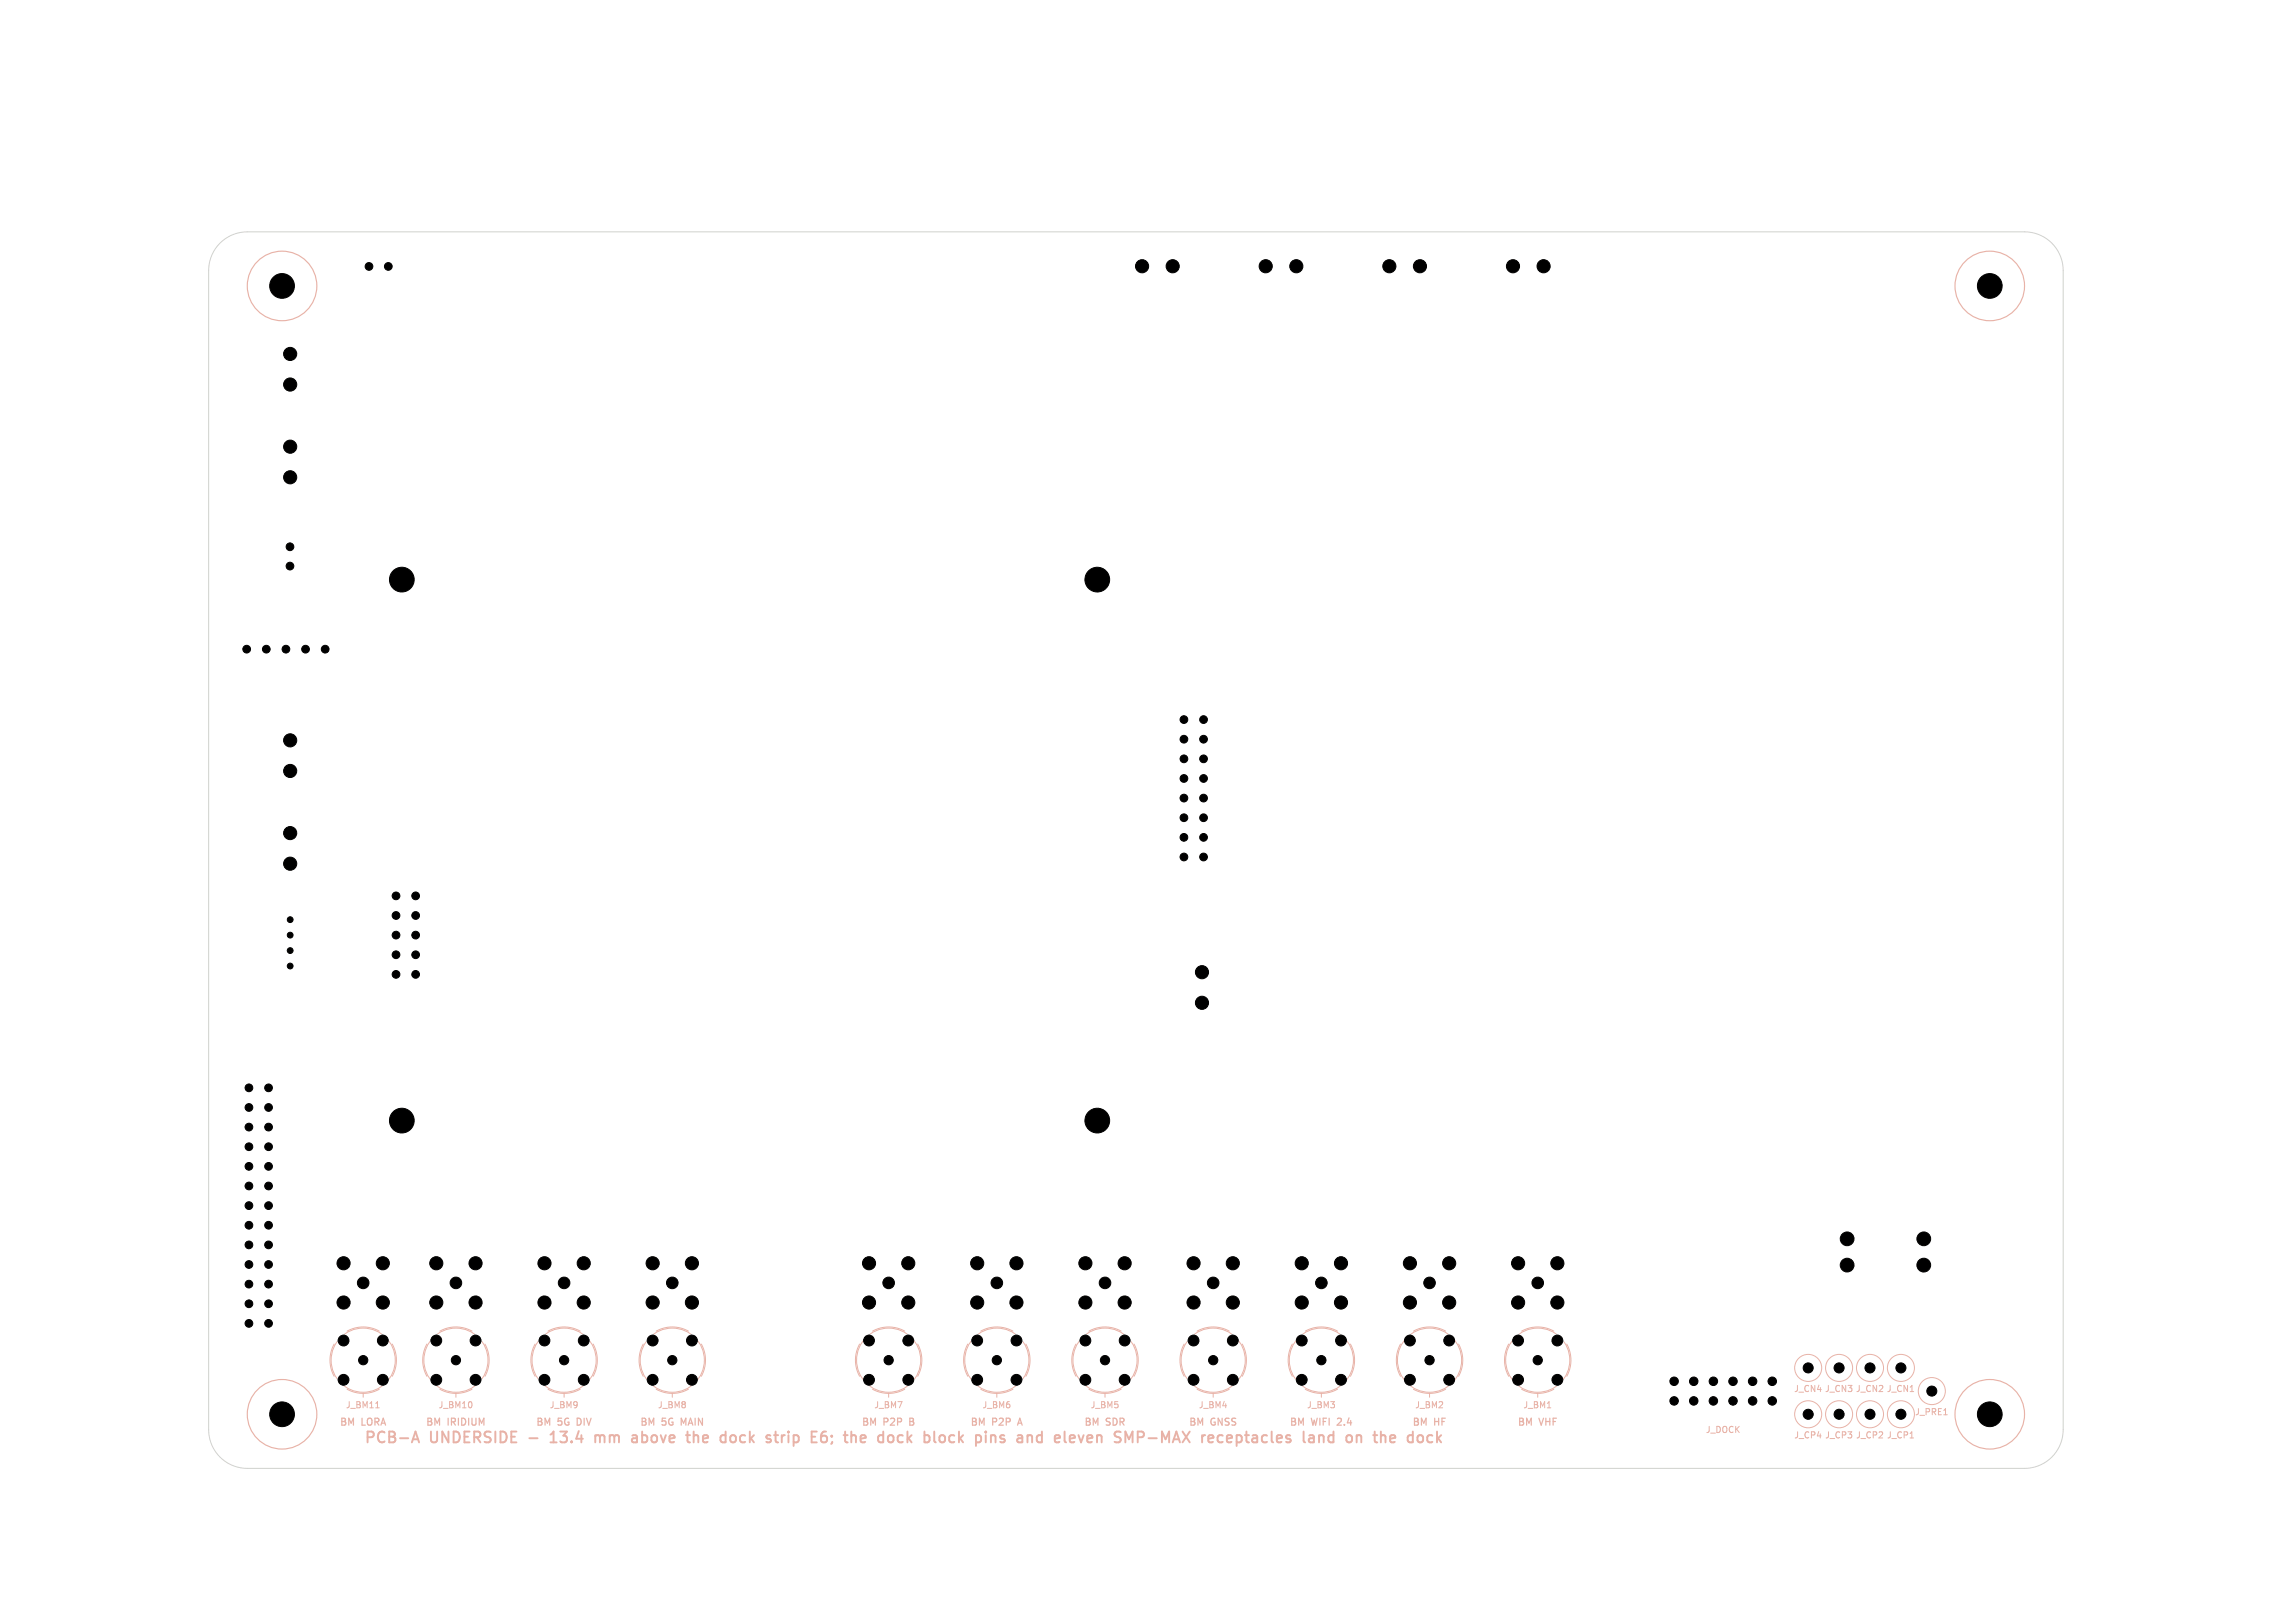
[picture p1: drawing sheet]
<svg xmlns="http://www.w3.org/2000/svg" width="297mm" height="210mm" viewBox="0 0 297 210" stroke-linecap="round" stroke-linejoin="round" font-family="sans-serif">
<defs><g id="words">
<g font-size="1.9" fill="#e8b2a7">
<text x="47" y="187.1">PCB-A</text>
<text x="55.7" y="187.1">UNDERSIDE</text>
<text x="72.1" y="187.1">13.4</text>
<text x="78.3" y="187.1">mm</text>
<text x="83.6" y="187.1">above</text>
<text x="91.2" y="187.1">the</text>
<text x="96" y="187.1">dock</text>
<text x="102.4" y="187.1">strip</text>
<text x="108.7" y="187.1">E6;</text>
<text x="113.5" y="187.1">the</text>
<text x="118.3" y="187.1">dock</text>
<text x="124.7" y="187.1">block</text>
<text x="131.8" y="187.1">pins</text>
<text x="137.7" y="187.1">and</text>
<text x="143.1" y="187.1">eleven</text>
<text x="151.3" y="187.1">SMP-MAX</text>
<text x="163" y="187.1">receptacles</text>
<text x="176.6" y="187.1">land</text>
<text x="182.7" y="187.1">on</text>
</g>
<g font-size="1.3" fill="#e8b2a7">
<text x="43.9" y="184.7">BM</text>
<text x="46.8" y="184.7">LORA</text>
<text x="55" y="184.7">BM</text>
<text x="57.9" y="184.7">IRIDIUM</text>
<text x="69.3" y="184.7">BM</text>
<text x="72.2" y="184.7">5G</text>
<text x="74.9" y="184.7">DIV</text>
<text x="82.7" y="184.7">BM</text>
<text x="85.7" y="184.7">5G</text>
<text x="88.4" y="184.7">MAIN</text>
<text x="111.4" y="184.7">BM</text>
<text x="114.3" y="184.7">P2P</text>
<text x="118" y="184.7">B</text>
<text x="125.5" y="184.7">BM</text>
<text x="128.4" y="184.7">P2P</text>
<text x="132" y="184.7">A</text>
<text x="140.2" y="184.7">BM</text>
<text x="143.1" y="184.7">SDR</text>
<text x="153.8" y="184.7">BM</text>
<text x="156.7" y="184.7">GNSS</text>
<text x="166.8" y="184.7">BM</text>
<text x="169.7" y="184.7">WIFI</text>
<text x="173.4" y="184.7">2.4</text>
<text x="182.7" y="184.7">BM</text>
<text x="185.6" y="184.7">HF</text>
<text x="196.3" y="184.7">BM</text>
<text x="199.2" y="184.7">VHF</text>
</g>
<g font-size="1.1" fill="#e8b2a7">
<text x="44.7" y="182.4">J_BM11</text>
<text x="56.7" y="182.4">J_BM10</text>
<text x="71.1" y="182.4">J_BM9</text>
<text x="85.1" y="182.4">J_BM8</text>
<text x="113.1" y="182.4">J_BM7</text>
<text x="127.1" y="182.4">J_BM6</text>
<text x="141.1" y="182.4">J_BM5</text>
<text x="155.1" y="182.4">J_BM4</text>
<text x="169.1" y="182.4">J_BM3</text>
<text x="183.1" y="182.4">J_BM2</text>
<text x="197.1" y="182.4">J_BM1</text>
<text x="220.7" y="185.6">J_DOCK</text>
<text x="232.1" y="180.3">J_CN4 J_CN3 J_CN2 J_CN1</text>
<text x="247.7" y="183.3">J_PRE1</text>
<text x="232.1" y="186.3">J_CP4 J_CP3 J_CP2 J_CP1</text>
</g>
</g></defs>
<path d="M28.5 31.5a5 5 0 0 1 3.5-1.5h230a5 5 0 0 1 5 5v150a5 5 0 0 1-5 5h-230a5 5 0 0 1-5-5v-150a5 5 0 0 1 1.5-3.5z" fill="none" stroke="#d0d2cd" stroke-width=".13"/>
<g fill="none" stroke="#e8b2a7" stroke-width=".15">
<circle cx="36.5" cy="37" r="4.5"/>
<circle cx="257.5" cy="37" r="4.5"/>
<circle cx="36.5" cy="183" r="4.5"/>
<circle cx="257.5" cy="183" r="4.5"/>
</g>
<g fill="none" stroke="#e8b2a7" stroke-width=".13">
<path d="M43.2 173.9a4.3 4.3 0 0 0 0 4.2M44.9 172.2a4.3 4.3 0 0 1 4.2 0M44.9 179.8a4.3 4.3 0 0 0 4.2 0M50.8 173.9a4.3 4.3 0 0 1 0 4.2M55.2 173.9a4.3 4.3 0 0 0 0 4.2M56.9 172.2a4.3 4.3 0 0 1 4.2 0M56.9 179.8a4.3 4.3 0 0 0 4.2 0M62.8 173.9a4.3 4.3 0 0 1 0 4.2M69.2 173.9a4.3 4.3 0 0 0 0 4.2M70.9 172.2a4.3 4.3 0 0 1 4.2 0M70.9 179.8a4.3 4.3 0 0 0 4.2 0M76.8 173.9a4.3 4.3 0 0 1 0 4.2"/>
<path d="M83.2 173.9a4.3 4.3 0 0 0 0 4.2M84.9 172.2a4.3 4.3 0 0 1 4.2 0M84.9 179.8a4.3 4.3 0 0 0 4.2 0M90.8 173.9a4.3 4.3 0 0 1 0 4.2M111.2 173.9a4.3 4.3 0 0 0 0 4.2M112.9 172.2a4.3 4.3 0 0 1 4.2 0M112.9 179.8a4.3 4.3 0 0 0 4.2 0M118.8 173.9a4.3 4.3 0 0 1 0 4.2M125.2 173.9a4.3 4.3 0 0 0 0 4.2M126.9 172.2a4.3 4.3 0 0 1 4.2 0M126.9 179.8a4.3 4.3 0 0 0 4.2 0M132.8 173.9a4.3 4.3 0 0 1 0 4.2"/>
<path d="M139.2 173.9a4.3 4.3 0 0 0 0 4.2M140.9 172.2a4.3 4.3 0 0 1 4.2 0M140.9 179.8a4.3 4.3 0 0 0 4.2 0M146.8 173.9a4.3 4.3 0 0 1 0 4.2M153.2 173.9a4.3 4.3 0 0 0 0 4.2M154.9 172.2a4.3 4.3 0 0 1 4.2 0M154.9 179.8a4.3 4.3 0 0 0 4.2 0M160.8 173.9a4.3 4.3 0 0 1 0 4.2M167.2 173.9a4.3 4.3 0 0 0 0 4.2M168.9 172.2a4.3 4.3 0 0 1 4.2 0M168.9 179.8a4.3 4.3 0 0 0 4.2 0M174.8 173.9a4.3 4.3 0 0 1 0 4.2"/>
<path d="M181.2 173.9a4.3 4.3 0 0 0 0 4.2M182.9 172.2a4.3 4.3 0 0 1 4.2 0M182.9 179.8a4.3 4.3 0 0 0 4.2 0M188.8 173.9a4.3 4.3 0 0 1 0 4.2M195.2 173.9a4.3 4.3 0 0 0 0 4.2M196.9 172.2a4.3 4.3 0 0 1 4.2 0M196.9 179.8a4.3 4.3 0 0 0 4.2 0M202.8 173.9a4.3 4.3 0 0 1 0 4.2M47 180.3v.5M48.6 182.2h.5M59 180.3v.5M73 180.3v.5"/>
<path d="M87 180.3v.5M115 180.3v.5M129 180.3v.5M143 180.3v.5M157 180.3v.5M171 180.3v.5M185 180.3v.5M199 180.3v.5M200.2 182.2h.5M247.2 186.1h.4"/>
<circle cx="47" cy="176" r="4.1"/>
<circle cx="59" cy="176" r="4.1"/>
<circle cx="73" cy="176" r="4.1"/>
<circle cx="87" cy="176" r="4.1"/>
<circle cx="115" cy="176" r="4.1"/>
<circle cx="129" cy="176" r="4.1"/>
<circle cx="143" cy="176" r="4.1"/>
<circle cx="157" cy="176" r="4.1"/>
<circle cx="171" cy="176" r="4.1"/>
<circle cx="185" cy="176" r="4.1"/>
<circle cx="199" cy="176" r="4.1"/>
<circle cx="234" cy="177" r="1.75"/>
<circle cx="238" cy="177" r="1.75"/>
<circle cx="242" cy="177" r="1.75"/>
<circle cx="246" cy="177" r="1.75"/>
<circle cx="234" cy="183" r="1.75"/>
<circle cx="238" cy="183" r="1.75"/>
<circle cx="242" cy="183" r="1.75"/>
<circle cx="246" cy="183" r="1.75"/>
<circle cx="250" cy="180" r="1.75"/>
</g>
<g fill="none" stroke="#e8b2a7" stroke-width=".25">
<path d="M53.3 186.6l.5-1.4 .4 1.4M53.4 186.2h.7M68.5 186.1h1.1M71.2 186.6h.8M71.2 185.6l.4-.4v1.4M77 185.7v.9M77 185.8a.35 .35 0 0 1 .6 .1M77.6 185.9v.7M77.8 185.7l-.2 .2M82 185.7h.2l.2 .2v.7M82.4 186l-.4 .1M82.4 186.6h-.4"/>
<path d="M89.8 185.8a.35 .35 0 0 1 .6 .1v.7M89.8 185.2v1.4M94.5 186a.38 .38 0 0 1 .4-.3 .38 .38 0 0 1 .3 .3v.4a.38 .38 0 0 1-.3 .2 .38 .38 0 0 1-.4-.2M101.2 185.7v.9M101.6 185.7l-.3 .1-.1 .2M106.5 185.8h.3l.2 .2v.5l-.2 .1h-.3M106.6 185.2h.3M107.6 185.8h.1l-.1 .1M107.6 185.8v.1M107.7 186.6l-.1 .2M116.7 185.7l.1 .1M116.8 186.6h-.1"/>
<path d="M117.4 185.2v1.4M117.6 186.1l.4 .5M118 185.7l-.6 .5M123.1 185.7l.4 .1M123.5 186.6h-.4M124.1 185.2v1.4M124.6 185.7l-.5 .5M129.8 186.2l.2 .2v.2h-.2M129.8 185.7l.2 .1M137.1 185.8l-.4-.1-.2 .2 .1 .7h.1h.4M137.2 186l-.7 .2M142 185.7v.9"/>
<path d="M142.5 185.8a.38 .38 0 0 0-.5 0M148.6 186.1h1.1M150.8 186.2l-.4-1v1.4M161.1 185.7h.5M161.3 185.2v1.2l.1 .2h.2M162.5 185.7l-.4 .1M162.6 186.1h-.4a.27 .27 0 0 0-.2 .3 .27 .27 0 0 0 .2 .2h.4M174.3 185.8a.38 .38 0 0 1 .4-.1 .38 .38 0 0 1 .3 .3v.4a.38 .38 0 0 1-.4 .2 .38 .38 0 0 1-.4-.2zM175.6 185.7v.9M176.1 185.8a.38 .38 0 0 0-.5 0M182.8 185.2v1.4M186 185.2v1.4"/>
<path d="M186.1 186.1l.4 .5M186.5 185.7l-.5 .5"/>
</g>
<g fill="#000" stroke="#000" stroke-width=".13">
<circle cx="36.5" cy="37" r="1.6"/>
<circle cx="47.8" cy="34.5" r=".5"/>
<circle cx="50.3" cy="34.5" r=".5"/>
<circle cx="147.8" cy="34.4" r=".85"/>
<circle cx="151.8" cy="34.4" r=".85"/>
<circle cx="163.8" cy="34.4" r=".85"/>
<circle cx="167.8" cy="34.4" r=".85"/>
<circle cx="179.8" cy="34.4" r=".85"/>
<circle cx="183.8" cy="34.4" r=".85"/>
<circle cx="195.8" cy="34.4" r=".85"/>
<circle cx="199.8" cy="34.4" r=".85"/>
<circle cx="257.5" cy="37" r="1.6"/>
<circle cx="37.6" cy="57.8" r=".85"/>
<circle cx="37.6" cy="45.8" r=".85"/>
<circle cx="37.6" cy="49.8" r=".85"/>
<circle cx="37.5" cy="73.2" r=".5"/>
<circle cx="37.5" cy="70.8" r=".5"/>
<circle cx="37.6" cy="61.8" r=".85"/>
<circle cx="52" cy="75" r="1.6"/>
<circle cx="142" cy="75" r="1.6"/>
<circle cx="31.9" cy="84" r=".5"/>
<circle cx="34.5" cy="84" r=".5"/>
<circle cx="37" cy="84" r=".5"/>
<circle cx="37.6" cy="99.8" r=".85"/>
<circle cx="37.6" cy="95.8" r=".85"/>
<circle cx="39.5" cy="84" r=".5"/>
<circle cx="42.1" cy="84" r=".5"/>
<circle cx="153.2" cy="95.6" r=".5"/>
<circle cx="153.2" cy="93.1" r=".5"/>
<circle cx="153.2" cy="98.2" r=".5"/>
<circle cx="155.8" cy="95.6" r=".5"/>
<circle cx="155.8" cy="93.1" r=".5"/>
<circle cx="155.8" cy="98.2" r=".5"/>
<circle cx="37.6" cy="119" r=".37"/>
<circle cx="37.6" cy="111.8" r=".85"/>
<circle cx="37.6" cy="107.8" r=".85"/>
<circle cx="51.2" cy="118.5" r=".5"/>
<circle cx="51.2" cy="115.9" r=".5"/>
<circle cx="53.8" cy="118.5" r=".5"/>
<circle cx="53.8" cy="115.9" r=".5"/>
<circle cx="153.2" cy="108.3" r=".5"/>
<circle cx="153.2" cy="103.3" r=".5"/>
<circle cx="153.2" cy="110.9" r=".5"/>
<circle cx="153.2" cy="100.7" r=".5"/>
<circle cx="153.2" cy="105.8" r=".5"/>
<circle cx="155.8" cy="105.8" r=".5"/>
<circle cx="155.8" cy="108.3" r=".5"/>
<circle cx="155.8" cy="100.7" r=".5"/>
<circle cx="155.8" cy="103.3" r=".5"/>
<circle cx="155.8" cy="110.9" r=".5"/>
<circle cx="37.6" cy="123" r=".37"/>
<circle cx="37.6" cy="125" r=".37"/>
<circle cx="37.6" cy="121" r=".37"/>
<circle cx="51.2" cy="123.5" r=".5"/>
<circle cx="51.2" cy="126.1" r=".5"/>
<circle cx="51.2" cy="121" r=".5"/>
<circle cx="53.8" cy="123.5" r=".5"/>
<circle cx="53.8" cy="126.1" r=".5"/>
<circle cx="53.8" cy="121" r=".5"/>
<circle cx="155.6" cy="129.8" r=".85"/>
<circle cx="155.6" cy="125.8" r=".85"/>
<circle cx="32.2" cy="153.5" r=".5"/>
<circle cx="32.2" cy="140.8" r=".5"/>
<circle cx="32.2" cy="145.8" r=".5"/>
<circle cx="32.2" cy="150.9" r=".5"/>
<circle cx="32.2" cy="158.5" r=".5"/>
<circle cx="32.2" cy="148.4" r=".5"/>
<circle cx="32.2" cy="156" r=".5"/>
<circle cx="32.2" cy="143.3" r=".5"/>
<circle cx="34.8" cy="153.5" r=".5"/>
<circle cx="34.8" cy="156" r=".5"/>
<circle cx="34.8" cy="145.8" r=".5"/>
<circle cx="34.8" cy="148.4" r=".5"/>
<circle cx="34.8" cy="140.8" r=".5"/>
<circle cx="34.8" cy="150.9" r=".5"/>
<circle cx="34.8" cy="158.5" r=".5"/>
<circle cx="34.8" cy="143.3" r=".5"/>
<circle cx="52" cy="145" r="1.6"/>
<circle cx="142" cy="145" r="1.6"/>
<circle cx="32.2" cy="163.6" r=".5"/>
<circle cx="32.2" cy="161.1" r=".5"/>
<circle cx="32.2" cy="166.2" r=".5"/>
<circle cx="32.2" cy="171.2" r=".5"/>
<circle cx="32.2" cy="168.7" r=".5"/>
<circle cx="34.8" cy="161.1" r=".5"/>
<circle cx="34.8" cy="166.2" r=".5"/>
<circle cx="34.8" cy="163.6" r=".5"/>
<circle cx="34.8" cy="168.7" r=".5"/>
<circle cx="34.8" cy="171.2" r=".5"/>
<circle cx="44.5" cy="173.5" r=".7"/>
<circle cx="44.5" cy="178.5" r=".7"/>
<circle cx="44.5" cy="168.5" r=".85"/>
<circle cx="44.5" cy="163.5" r=".85"/>
<circle cx="47" cy="166" r=".75"/>
<circle cx="47" cy="176" r=".6"/>
<circle cx="49.5" cy="178.5" r=".7"/>
<circle cx="49.5" cy="173.5" r=".7"/>
<circle cx="49.5" cy="168.5" r=".85"/>
<circle cx="49.5" cy="163.5" r=".85"/>
<circle cx="56.5" cy="173.5" r=".7"/>
<circle cx="56.5" cy="178.5" r=".7"/>
<circle cx="56.5" cy="168.5" r=".85"/>
<circle cx="56.5" cy="163.5" r=".85"/>
<circle cx="59" cy="166" r=".75"/>
<circle cx="59" cy="176" r=".6"/>
<circle cx="61.5" cy="173.5" r=".7"/>
<circle cx="61.5" cy="178.5" r=".7"/>
<circle cx="61.5" cy="168.5" r=".85"/>
<circle cx="61.5" cy="163.5" r=".85"/>
<circle cx="70.5" cy="173.5" r=".7"/>
<circle cx="70.5" cy="178.5" r=".7"/>
<circle cx="70.5" cy="168.5" r=".85"/>
<circle cx="70.5" cy="163.5" r=".85"/>
<circle cx="73" cy="166" r=".75"/>
<circle cx="73" cy="176" r=".6"/>
<circle cx="75.5" cy="178.5" r=".7"/>
<circle cx="75.5" cy="173.5" r=".7"/>
<circle cx="75.5" cy="168.5" r=".85"/>
<circle cx="75.5" cy="163.5" r=".85"/>
<circle cx="84.5" cy="178.5" r=".7"/>
<circle cx="84.5" cy="173.5" r=".7"/>
<circle cx="84.5" cy="168.5" r=".85"/>
<circle cx="84.5" cy="163.5" r=".85"/>
<circle cx="87" cy="176" r=".6"/>
<circle cx="87" cy="166" r=".75"/>
<circle cx="89.5" cy="173.5" r=".7"/>
<circle cx="89.5" cy="178.5" r=".7"/>
<circle cx="89.5" cy="168.5" r=".85"/>
<circle cx="89.5" cy="163.5" r=".85"/>
<circle cx="112.5" cy="168.5" r=".85"/>
<circle cx="112.5" cy="163.5" r=".85"/>
<circle cx="112.5" cy="173.5" r=".7"/>
<circle cx="112.5" cy="178.5" r=".7"/>
<circle cx="115" cy="176" r=".6"/>
<circle cx="115" cy="166" r=".75"/>
<circle cx="117.5" cy="168.5" r=".85"/>
<circle cx="117.5" cy="163.5" r=".85"/>
<circle cx="117.5" cy="173.5" r=".7"/>
<circle cx="117.5" cy="178.5" r=".7"/>
<circle cx="126.5" cy="168.5" r=".85"/>
<circle cx="126.5" cy="163.5" r=".85"/>
<circle cx="126.5" cy="173.5" r=".7"/>
<circle cx="126.5" cy="178.5" r=".7"/>
<circle cx="129" cy="176" r=".6"/>
<circle cx="129" cy="166" r=".75"/>
<circle cx="131.5" cy="168.5" r=".85"/>
<circle cx="131.5" cy="163.5" r=".85"/>
<circle cx="131.5" cy="173.5" r=".7"/>
<circle cx="131.5" cy="178.5" r=".7"/>
<circle cx="140.5" cy="168.5" r=".85"/>
<circle cx="140.5" cy="163.5" r=".85"/>
<circle cx="140.5" cy="178.5" r=".7"/>
<circle cx="140.5" cy="173.5" r=".7"/>
<circle cx="143" cy="166" r=".75"/>
<circle cx="143" cy="176" r=".6"/>
<circle cx="145.5" cy="168.5" r=".85"/>
<circle cx="145.5" cy="163.5" r=".85"/>
<circle cx="145.5" cy="173.5" r=".7"/>
<circle cx="145.5" cy="178.5" r=".7"/>
<circle cx="154.5" cy="168.5" r=".85"/>
<circle cx="154.5" cy="163.5" r=".85"/>
<circle cx="154.5" cy="178.5" r=".7"/>
<circle cx="154.5" cy="173.5" r=".7"/>
<circle cx="157" cy="166" r=".75"/>
<circle cx="157" cy="176" r=".6"/>
<circle cx="159.5" cy="168.5" r=".85"/>
<circle cx="159.5" cy="163.5" r=".85"/>
<circle cx="159.5" cy="173.5" r=".7"/>
<circle cx="159.5" cy="178.5" r=".7"/>
<circle cx="168.5" cy="173.5" r=".7"/>
<circle cx="168.5" cy="178.5" r=".7"/>
<circle cx="168.5" cy="168.5" r=".85"/>
<circle cx="168.5" cy="163.5" r=".85"/>
<circle cx="171" cy="166" r=".75"/>
<circle cx="171" cy="176" r=".6"/>
<circle cx="173.5" cy="173.5" r=".7"/>
<circle cx="173.5" cy="178.5" r=".7"/>
<circle cx="173.5" cy="168.5" r=".85"/>
<circle cx="173.5" cy="163.5" r=".85"/>
<circle cx="182.5" cy="173.5" r=".7"/>
<circle cx="182.5" cy="178.5" r=".7"/>
<circle cx="182.5" cy="168.5" r=".85"/>
<circle cx="182.5" cy="163.5" r=".85"/>
<circle cx="185" cy="166" r=".75"/>
<circle cx="185" cy="176" r=".6"/>
<circle cx="187.5" cy="173.5" r=".7"/>
<circle cx="187.5" cy="178.5" r=".7"/>
<circle cx="187.5" cy="168.5" r=".85"/>
<circle cx="187.5" cy="163.5" r=".85"/>
<circle cx="196.5" cy="178.5" r=".7"/>
<circle cx="196.5" cy="173.5" r=".7"/>
<circle cx="196.5" cy="168.5" r=".85"/>
<circle cx="196.5" cy="163.5" r=".85"/>
<circle cx="199" cy="166" r=".75"/>
<circle cx="199" cy="176" r=".6"/>
<circle cx="201.5" cy="173.5" r=".7"/>
<circle cx="201.5" cy="178.5" r=".7"/>
<circle cx="201.5" cy="168.5" r=".85"/>
<circle cx="201.5" cy="163.5" r=".85"/>
<circle cx="216.7" cy="178.7" r=".55"/>
<circle cx="219.2" cy="178.7" r=".55"/>
<circle cx="221.7" cy="178.7" r=".55"/>
<circle cx="224.3" cy="178.7" r=".55"/>
<circle cx="226.8" cy="178.7" r=".55"/>
<circle cx="229.4" cy="178.7" r=".55"/>
<circle cx="234" cy="177" r=".65"/>
<circle cx="238" cy="177" r=".65"/>
<circle cx="239" cy="160.3" r=".89"/>
<circle cx="239" cy="163.7" r=".89"/>
<circle cx="242" cy="177" r=".65"/>
<circle cx="246" cy="177" r=".65"/>
<circle cx="249" cy="160.3" r=".89"/>
<circle cx="249" cy="163.7" r=".89"/>
<circle cx="250" cy="180" r=".65"/>
<circle cx="36.5" cy="183" r="1.6"/>
<circle cx="216.7" cy="181.3" r=".55"/>
<circle cx="219.2" cy="181.3" r=".55"/>
<circle cx="221.7" cy="181.3" r=".55"/>
<circle cx="224.3" cy="181.3" r=".55"/>
<circle cx="226.8" cy="181.3" r=".55"/>
<circle cx="229.4" cy="181.3" r=".55"/>
<circle cx="234" cy="183" r=".65"/>
<circle cx="238" cy="183" r=".65"/>
<circle cx="242" cy="183" r=".65"/>
<circle cx="246" cy="183" r=".65"/>
<circle cx="257.5" cy="183" r="1.6"/>
</g>
<use href="#words"/>
</svg>
